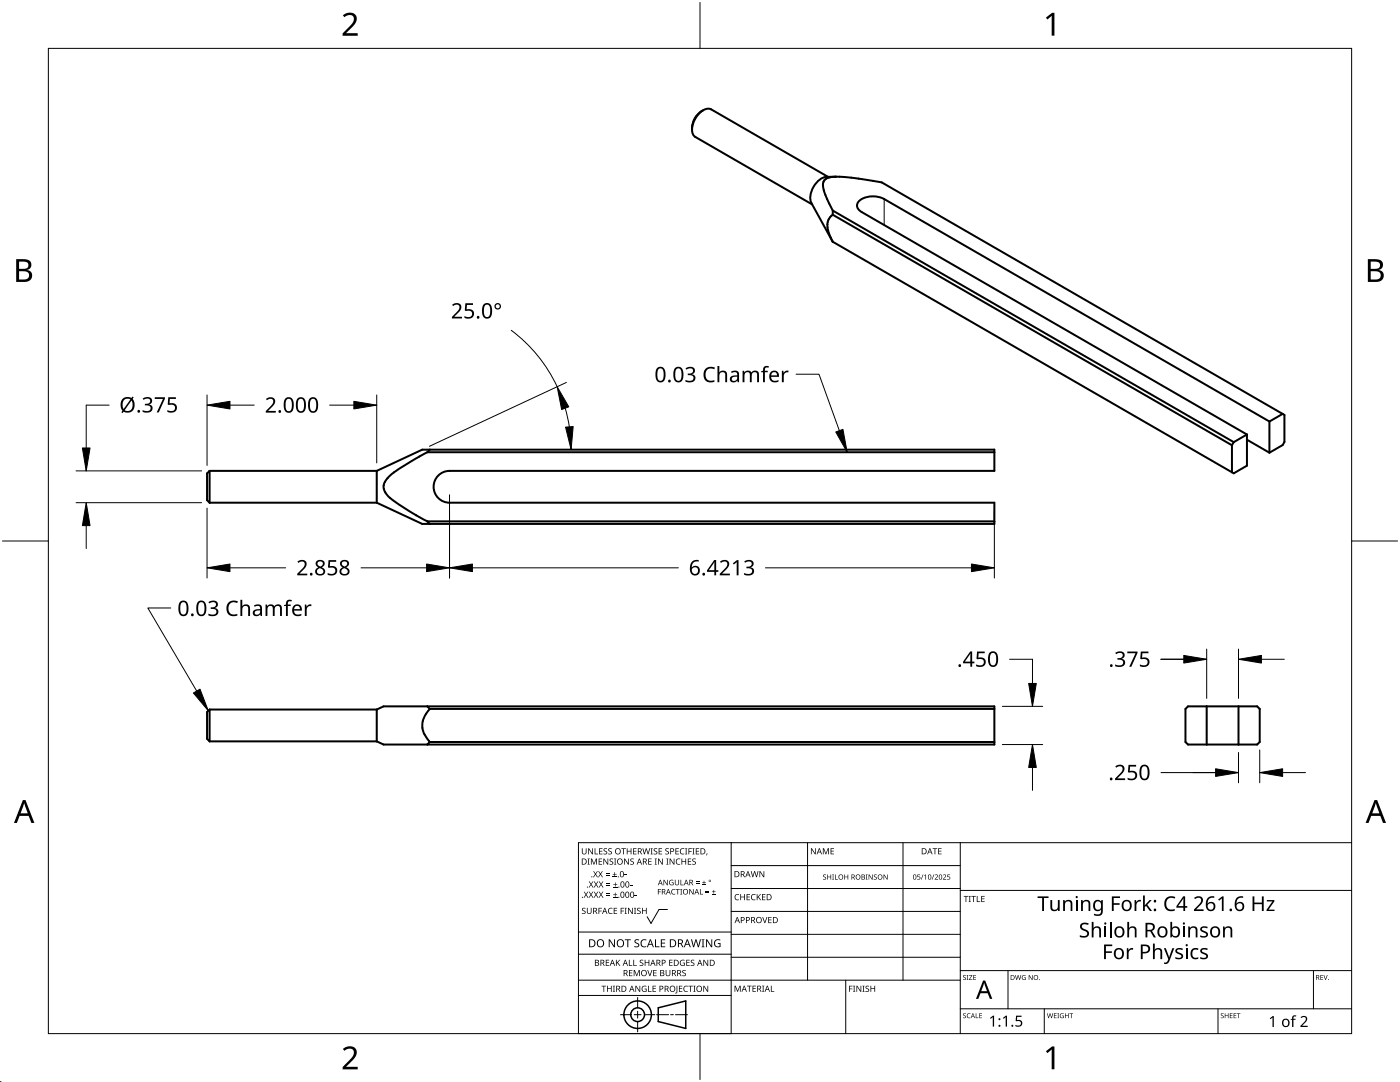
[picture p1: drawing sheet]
<svg xmlns="http://www.w3.org/2000/svg" width="279mm" height="216mm" viewBox="0 0 279 216" stroke-linecap="round" stroke-linejoin="round" font-family="sans-serif">
<g fill="none" stroke="#000" stroke-width=".4">
<path d="M140.4 22a4.2 4.2 0 0 0-2.3 3.9M165.3 35.3l-23.4-13.5a2.43 2.43 0 0 0-2.7 1.3 3.8 3.8 0 0 0-.8 3.9l23.7 13.8M166.8 35.3a2.63 2.63 0 0 0-2.4 1 7 7 0 0 0 1.1 4.3l.7 1.4M166.8 35.3l3.4 .2 5.8 .9 80 46.2M166.8 35.3a3.8 3.8 0 0 0-3.7 1 4.2 4.2 0 0 0-1.2 4.2l4.3 7.7M166.2 48.2l80 46.2 2.7-1.5v-6.2M166.2 42.8l79.7 46M166.2 42.8a3 3 0 0 0-.7 4l.7 1.4M166.2 42v.8M166.2 42l80 46.2M41.8 94l-.5 .5v5.3l.5 .5M41.8 94h33.4"/>
<path d="M41.8 94v6.3M75.2 94l9.1-4.3h114.1v4.3h-108.7a3.2 3.2 0 0 0-3.2 3.1 3.2 3.2 0 0 0 3.2 3.2h108.7v4.2h-114.1l-9.1-4.2M75.2 94v6.3M85.3 90.2a48.6 48.6 0 0 0-7.7 5 2.5 2.5 0 0 0 .3 4.2l3.1 2.2 4.3 2.4M85.3 90.2h113.1M85.8 89.7l-.5 .5M245.9 88.8v5.4M246.2 88.2l-.3 .6M248.9 87.7l4.4 2.6M248.9 86.7l-2.7 1.5M253.3 84.1l-76.8-44.4a4.7 4.7 0 0 0-5.1 .5 1.33 1.33 0 0 0 .6 2.1l76.9 44.4M253.3 84.1v6.2"/>
<path d="M256 82.6l.3 .2v5.4l-.3 .6-2.7 1.5M256 82.6l-2.7 1.5M41.8 100.3h33.4M85.3 104l.5 .5M85.3 104h113.1M41.8 141.6v6.3M41.8 141.6l-.5 .5v5.3l.5 .5M41.8 147.9h33.4M41.8 141.6h33.4M75.2 141.6l1.4-.7h121.8v7.7h-121.8l-1.4-.7M75.2 141.6v6.3M85.3 140.9l.5 .6"/>
<path d="M85.8 141.5a4.4 4.4 0 0 0 0 6.6M85.8 141.5h112.6M85.8 148.1h112.6M85.8 148.1l-.5 .5M237.1 140.9h13.8l.5 .6v6.6l-.5 .5h-13.8l-.5-.5v-6.6zM240.8 140.9v7.7M247.2 140.9v7.7"/>
</g>
<path d="M176.5 39.7v5.2" fill="none" stroke="#000" stroke-width=".2"/>
<path d="M9.7 9.7h260v196.5h-260z" fill="none" stroke="#000" stroke-width=".2"/>
<path d="M139.7 .5v9.2M.5 108h9.2M269.7 108h9.2M139.7 206.2v9.2" fill="none" stroke="#000" stroke-width=".2"/>
<g fill="#000">
<path d="M68.4 3.1a1.64 1.64 0 0 1 2.8 .4 2.52 2.52 0 0 1-1.2 2.2l-.9 .9h2.3v.5h-3v-.4l1.2-1.2a1.95 1.95 0 0 0 .9-2.2 1.23 1.23 0 0 0-1.8 .1zM208.7 3.5l1.3-.9h.4v4.5h-.5v-4l-.9 .8zM68.4 209.3a1.64 1.64 0 0 1 2.8 .4 2.52 2.52 0 0 1-1.2 2.2l-.9 1h2.3v.5h-3v-.5l1.2-1.2a1.95 1.95 0 0 0 .9-2.1 1.23 1.23 0 0 0-1.8 .1zM208.7 209.8l1.3-1h.4v4.6h-.5v-4l-.9 .7z"/>
<path d="M3.2 51.7h1.3a1.28 1.28 0 0 1 1.7 1.3 1.04 1.04 0 0 1-.8 .9 1.23 1.23 0 0 1 1 1.5 1.23 1.23 0 0 1-1.6 .9h-1.6zM3.8 54.1v1.7h.9a.86 .86 0 0 0 1.1-.9 .86 .86 0 0 0-1.1-.8zM3.8 52.2v1.4h.8a.78 .78 0 0 0 1.1-.7 .78 .78 0 0 0-1.1-.7z"/>
<path d="M273 51.7h1.3a1.28 1.28 0 0 1 1.7 1.3 1.04 1.04 0 0 1-.9 .9 1.23 1.23 0 0 1 1 1.5 1.23 1.23 0 0 1-1.5 .9h-1.6zM273.6 54.1v1.7h.9a.86 .86 0 0 0 1.1-.9 .86 .86 0 0 0-1.2-.8zM273.6 52.2v1.4h.8a.78 .78 0 0 0 1-.7 .78 .78 0 0 0-1.1-.7z"/>
<path d="M4.6 159.6h.5l1.8 4.6h-.6l-.6-1.4h-1.8l-.5 1.4h-.6zM4.8 160.2l-.7 2.1h1.4z"/>
<path d="M274.3 159.6h.5l1.8 4.6h-.6l-.5-1.4h-1.8l-.6 1.4h-.6zM274.6 160.2l-.7 2.1h1.4z"/>
</g>
<g fill="none" stroke="#000" stroke-width=".2">
<path d="M145.9 168.1v38.1h-30.5v-38.1h154.3M145.9 172.7h45.7M145.9 177.3h45.7M161.2 168.1v27.5M180.2 168.1v27.5M191.6 168.1v38.1M191.6 177.7h78.1M115.4 198.6h30.5M115.4 195.6h76.2M115.4 190.4h30.5M115.4 186h30.5M127.3 199v2.1"/>
<path d="M133.2 181.5h-1.7l-1.6 2.8-.7-1.4M145.9 181.9h45.7M145.9 186.4h45.7M145.9 191h45.7M168.8 195.6v10.6M191.6 193.7h78.1M201.2 193.7v7.6M262.1 193.7v7.6M123.8 202.5h2.1M126.6 202.5h1.3M127.3 201.8v1.4M127.3 203.8v2.1"/>
<path d="M128.6 202.5h2.1M131 202.5h2.4M133.8 202.5h.6M134.8 202.5h2.4M191.6 201.3h78.1M208.4 201.3v4.9M243.1 201.3v4.9"/>
</g>
<g fill="#000">
<path d="M116.1 169.3h.2v.8a.32 .32 0 0 0 .3 .3 .32 .32 0 0 0 .3-.3v-.8h.2v.8a.47 .47 0 0 1-.5 .4 .47 .47 0 0 1-.5-.5zM116.5 177.9h.2l.3 .5 .3-.5h.1l-.4 .6 .4 .6h-.1l-.3-.5-.4 .5h-.1l.4-.6zM117.3 171.3h.4l-.1 .1v1l.1 .1h-.4l.1-.1v-1zM117.4 169.3h.2l.6 1v-1h.1v1.2h-.1l-.7-1v1h-.1zM117.5 177.9h.2l.3 .5 .3-.5h.1l-.4 .6 .4 .6h-.1l-.4-.5-.3 .5h-.1l.4-.6zM117.5 175.9h.2l.3 .5 .3-.5h.1l-.4 .6 .5 .6h-.2l-.3-.5-.4 .5h-.1l.4-.6zM117.9 171.3h.3l.3 1 .4-1h.2v1.2h-.1v-1l-.4 1h-.1l-.4-1v1h-.2zM118.7 169.3h.1v1h.6v.2h-.7zM118.4 173.8h.1l.3 .5 .3-.5h.2l-.4 .6 .4 .7h-.1l-.4-.6-.3 .6h-.1l.4-.7zM118.5 177.9h.2l.2 .5 .3-.5h.2l-.4 .6 .4 .6h-.1l-.4-.5-.3 .5h-.1l.4-.6zM118.5 175.9h.2l.3 .5 .3-.5h.1l-.4 .6 .4 .6h-.1l-.3-.5-.4 .5h-.1l.4-.6zM119.5 171.3h.7v.1h-.6v.4h.5v.2h-.5v.4h.6v.1h-.7z"/>
<path d="M119.6 169.3h.6v.1h-.5v.4h.5v.1h-.5v.4h.5v.2h-.6zM119.4 173.8h.1l.3 .5 .3-.5h.2l-.4 .6 .4 .7h-.1l-.4-.6-.3 .6h-.2l.5-.7zM119.5 177.9h.1l.3 .5 .3-.5h.2l-.4 .6 .4 .6h-.1l-.4-.5-.3 .5h-.1l.4-.6zM119.5 175.9h.2l.3 .5 .3-.5h.1l-.4 .6 .4 .6h-.1l-.4-.5-.3 .5h-.1l.4-.6zM120.9 174.6h.8v.1h-.8zM120.9 174.2h.8v.1h-.8zM121 178.7h.8v.1h-.8zM121 178.3h.8v.1h-.8zM121 176.6h.8v.1h-.8zM121 176.3h.8v.1h-.8zM120.5 169.4l.4-.1h.3l-.1 .1a.25 .25 0 0 0-.4-.1 .25 .25 0 0 0 0 .4 .4 .4 0 0 1 .5 .3 .4 .4 0 0 1-.3 .5 .4 .4 0 0 1-.5-.2h.2a.27 .27 0 0 0 .4-.1 .27 .27 0 0 0-.3-.3l-.2-.2zM120.4 171.3h.2l.6 1v-1h.2v1.2h-.2l-.6-1v1h-.2z"/>
<path d="M121.4 169.4l.5-.1h.2v.1a.25 .25 0 0 0-.4-.1 .25 .25 0 0 0 0 .4 .4 .4 0 0 1 .4 .3 .4 .4 0 0 1-.2 .5 .4 .4 0 0 1-.5-.2h.1a.27 .27 0 0 0 .5-.1 .27 .27 0 0 0-.4-.3l-.2-.2zM122.3 174.9h.8v.2h-.8zM122.4 179h.8v.1h-.8zM122.4 177h.8v.1h-.8zM121.7 171.4l.4-.1 .3 .1-.1 .1a.25 .25 0 0 0-.4-.1 .25 .25 0 0 0 0 .4 .4 .4 0 0 1 .5 .3 .4 .4 0 0 1-.3 .5 .4 .4 0 0 1-.5-.3l.2 .1a.27 .27 0 0 0 .4-.2 .27 .27 0 0 0-.3-.3l-.2-.2zM122.6 174h.1v.4h.4v.1h-.4v.4h-.1v-.4h-.3v-.1h.3zM122.7 178.1h.1v.4h.4v.1h-.4v.3h-.1v-.3h-.3v-.1h.3zM122.7 176.1h.2v.3h.3v.2h-.3v.3h-.2v-.3h-.3v-.2h.3zM122.5 171.3h.5l-.2 .1v1l.2 .1h-.5l.2-.1v-1zM124 169.3h.9v.1h-.4v1.1h-.1v-1.1h-.4zM124.7 174.5h.4v.2h-.4zM124.6 171.3h.1l.7 1v-1h.1v1.2h-.2l-.6-1v1h-.1z"/>
<path d="M125.7 176.6h.5v.1h-.5zM125.1 169.3h.1v.5h.7v-.5h.1v1.2h-.1v-.6h-.7v.6h-.1zM125.8 171.4l.5-.1 .2 .1v.1a.25 .25 0 0 0-.4-.1 .25 .25 0 0 0 0 .4 .4 .4 0 0 1 .4 .3 .4 .4 0 0 1-.2 .5 .4 .4 0 0 1-.5-.3l.1 .1a.27 .27 0 0 0 .5-.2 .27 .27 0 0 0-.4-.3l-.2-.2zM126.7 178.6h.4v.2h-.4zM126.4 169.3h.6v.1h-.5v.4h.5v.1h-.5v.4h.5v.2h-.6zM128.2 169.3h.2l.2 1 .3-1h.2l.2 1 .3-1h.1l-.3 1.2h-.1l-.3-1.1-.3 1.1h-.2zM129.4 171.3h.6v.1h-.5v.4h.5v.2h-.5v.4h.5v.1h-.6zM129.8 169.3h.5l-.2 .1v1l.2 .1h-.5l.2-.1v-1zM130.7 171.3h.4l-.1 .1v1l.1 .1h-.4l.1-.1v-1zM130.5 169.4l.4-.1h.3l-.1 .1a.25 .25 0 0 0-.4-.1 .25 .25 0 0 0 0 .4 .4 .4 0 0 1 .5 .3 .4 .4 0 0 1-.3 .5 .4 .4 0 0 1-.5-.2h.2a.27 .27 0 0 0 .4-.1 .27 .27 0 0 0-.3-.3l-.2-.2zM131.3 177.4h.6v.1h-.5v.4h.5v.1h-.5v.5h-.1zM131.4 169.3h.7v.1h-.5v.4h.5v.1h-.5v.4h.5v.2h-.7z"/>
<path d="M131.3 171.3h.2l.7 1-.1-1h.2v1.2h-.2l-.6-1v1h-.2zM132.4 175.6h.2l.6 .9v-.9h.1v1h-.2l-.6-.9v.9h-.1zM133 171.3h.4l-.1 .1v1l.1 .1h-.4l.1-.1v-1zM132.8 169.4l.4-.1h.3l-.1 .1a.25 .25 0 0 0-.3-.1 .25 .25 0 0 0 0 .4 .4 .4 0 0 1 .4 .3 .4 .4 0 0 1-.3 .5 .4 .4 0 0 1-.4-.2h.1a.27 .27 0 0 0 .5-.1 .27 .27 0 0 0-.4-.3l-.2-.2zM133.7 175.7l.5-.2 .2 .1v.1a.45 .45 0 0 0-.7 .4 .45 .45 0 0 0 .6 .4v-.3h-.2v-.1h.3v.5a.6 .6 0 0 1-.8-.1 .6 .6 0 0 1 .1-.8zM134.1 177.5l.4-.1h.3l-.1 .2a.44 .44 0 0 0-.6 .4 .44 .44 0 0 0 .6 .3 .52 .52 0 0 1-.7 0 .52 .52 0 0 1 .1-.8zM133.6 171.3h.2l.7 1v-1h.1v1.2h-.2l-.6-1v1h-.2zM134.9 177.4h.8v.1h-.4v1h-.1v-1h-.3zM135 171.5l.5-.2 .3 .1-.1 .1a.49 .49 0 0 0-.7 .4 .49 .49 0 0 0 .7 .5 .52 .52 0 0 1-.6 0 .52 .52 0 0 1-.2-.6zM134.8 169.3h.7v.1h-.6v.4h.5v.1h-.5v.4h.6v.2h-.7zM134.7 175.6h.1v.7a.28 .28 0 0 0 .3 .2 .28 .28 0 0 0 .3-.2v-.7h.1v.7a.42 .42 0 0 1-.4 .4 .42 .42 0 0 1-.4-.4zM135.8 175.6h.1v.9h.5v.1h-.6z"/>
<path d="M135.8 177.4h.3l-.1 .1v.9l.1 .1h-.3l.1-.1v-.9zM135.8 169.4l.5-.2 .3 .1-.1 .1a.49 .49 0 0 0-.7 .5 .49 .49 0 0 0 .8 .4 .52 .52 0 0 1-.7 .1 .52 .52 0 0 1-.2-.6zM136 171.3h.2v.5h.6v-.5h.1v1.2h-.1v-.5h-.6v.5h-.2zM136.7 169.3h.5l-.2 .1v1l.2 .1h-.5l.2-.1v-1zM137.4 169.3h.7v.1h-.6v.4h.5v.2h-.5v.5h-.1zM137.3 171.3h.6v.1h-.5v.4h.5v.2h-.5v.4h.5v.1h-.6zM137.6 177.4h.1l.6 .9v-.9h.1v1.1h-.1l-.6-.9v.9h-.1zM138.2 169.3h.4l-.1 .1v1l.1 .1h-.4l.1-.1v-1zM138.9 176.2h.7v.1h-.7zM138.9 175.9h.7v.1h-.7zM138.2 171.4l.4-.1 .3 .1-.1 .1a.25 .25 0 0 0-.4-.1 .25 .25 0 0 0 0 .4 .4 .4 0 0 1 .5 .3 .4 .4 0 0 1-.3 .5 .4 .4 0 0 1-.5-.3l.2 .1a.27 .27 0 0 0 .4-.2 .27 .27 0 0 0-.3-.3l-.2-.2zM138.9 169.3h.6v.1h-.5v.4h.5v.1h-.5v.4h.5v.2h-.6z"/>
<path d="M139.7 177.4h.1v1h.5v.1h-.6zM140.1 176.5h.8v.1h-.8zM140.4 175.7h.2v.3h.3v.2h-.3v.3h-.2v-.3h-.3v-.2h.3zM140.8 178h.7v.2h-.7zM140.8 177.7h.7v.1h-.7zM141 170.3h.2l-.3 .4zM142.1 178.4h.7v.1h-.7zM142.4 177.6h.1v.3h.3v.1h-.3v.3h-.1v-.3h-.3v-.1h.3zM146.8 178.6l.4-.2 .3 .1v.1a.49 .49 0 0 0-.7 .4 .49 .49 0 0 0 .7 .5 .52 .52 0 0 1-.7 0 .52 .52 0 0 1-.2-.6zM147.7 178.4h.2v.5h.6v-.5h.2v1.2h-.2v-.5h-.6v.5h-.2zM149 178.4h.7v.1h-.5v.4h.4v.2h-.4v.4h.5v.1h-.7zM150 178.6l.5-.2 .3 .1-.1 .1a.49 .49 0 0 0-.7 .4 .49 .49 0 0 0 .8 .5 .52 .52 0 0 1-.7 0 .52 .52 0 0 1-.2-.6z"/>
<path d="M149.8 173.8h.2l.2 1.1 .3-1.1h.2l.3 1.1 .2-1.1h.2l-.3 1.2h-.2l-.3-1-.3 1h-.1zM151 178.4h.2v.6l.5-.6h.2l-.5 .5 .5 .7h-.2l-.4-.6-.1 .6h-.2zM151.6 173.8h.1l.7 1v-1h.1v1.2h-.2l-.6-1v1h-.1zM152.1 178.4h.7v.1h-.6v.4h.5v.2h-.5v.4h.6v.1h-.7zM161.8 169.3h.2l.7 1v-1h.1v1.2h-.2l-.6-1v1h-.2zM164.2 169.3h.2l.4 .9 .4-.9h.2v1.2h-.1v-1.1l-.4 1.1h-.1l-.4-1.1v1.1h-.2zM164.3 174.6l.4-.1h.2l-.1 .1a.24 .24 0 0 0-.3 0 .24 .24 0 0 0-.1 .3 .24 .24 0 0 0 .3 .1 .32 .32 0 0 1 .1 .5 .32 .32 0 0 1-.6-.1h.1a.26 .26 0 0 0 .4 0 .26 .26 0 0 0 0-.3 .26 .26 0 0 0-.3-.1zM165.1 174.5h.1v.4h.5v-.4h.2v1h-.2v-.5h-.5v.5h-.1zM166.1 174.5h.3l-.1 .1v.8l.1 .1h-.3l.1-.1v-.8zM165.8 169.3h.6v.1h-.5v.4h.5v.1h-.5v.4h.5v.2h-.6zM166.6 174.5h.2v.9h.4v.1h-.6zM168.5 174.5h.1v.4h.6v-.4h.1v1h-.1v-.5h-.6v.5h-.1z"/>
<path d="M172.8 174.5h.4l-.2 .1v.8l.2 .1h-.4l.1-.1v-.8zM173.4 174.5h.1l.5 .8v-.8h.2v1h-.2l-.5-.8v.8h-.1zM174.4 174.6l.4-.1h.2v.1a.24 .24 0 0 0-.4 0 .24 .24 0 0 0-.1 .3 .24 .24 0 0 0 .3 .1 .32 .32 0 0 1 .1 .5 .32 .32 0 0 1-.5-.1 .26 .26 0 0 0 .4 0 .26 .26 0 0 0 .1-.3 .26 .26 0 0 0-.4-.1zM176.3 174.5h.2l.5 .8v-.8h.1v1h-.1l-.6-.8 .1 .8h-.2zM183.1 174.5h.5v.1h-.4v.3a.34 .34 0 0 1 .5 .2 .34 .34 0 0 1-.2 .4 .34 .34 0 0 1-.5-.1 .27 .27 0 0 0 .4 .1 .27 .27 0 0 0 .1-.4 .27 .27 0 0 0-.4-.1zM184.2 174.5h.1l-.4 1h-.1zM184.4 174.7l.4-.2v1h-.1v-.9l-.2 .2zM186.3 174.5h.2l-.4 1h-.1zM186.1 169.3h.9v.1h-.3v1.1h-.2v-1.1h-.4zM186.5 174.6a.37 .37 0 0 1 .6 0 .37 .37 0 0 1-.2 .6l-.2 .2h.5v.1h-.7l.3-.4a.27 .27 0 0 0 .3-.3 .27 .27 0 0 0-.4-.2zM187.2 169.3h.7v.1h-.5v.4h.5v.1h-.5v.4h.5v.2h-.7zM188.2 174.6a.37 .37 0 0 1 .6 0 .37 .37 0 0 1-.3 .6l-.2 .2h.5v.1h-.6l.2-.4a.27 .27 0 0 0 .3-.3 .27 .27 0 0 0-.4-.2z"/>
<path d="M189.1 174.5h.5v.1h-.4v.3a.34 .34 0 0 1 .4 .2 .34 .34 0 0 1-.1 .4 .34 .34 0 0 1-.5-.1 .27 .27 0 0 0 .4 .1 .27 .27 0 0 0 .1-.4 .27 .27 0 0 0-.4-.1zM192.3 178.8h.9v.1h-.3v1.1h-.2v-1.1h-.4zM193.3 178.8h.5l-.2 .1v1l.2 .1h-.5l.2-.1v-1zM193.8 178.8h1v.1h-.4v1.1h-.2v-1.1h-.4zM194.9 178.8h.2v1.1h.5v.1h-.7zM195.8 178.8h.7v.1h-.5v.4h.5v.1h-.5v.5h.5v.1h-.7zM209.6 179.6h.4v1.4a.59 .59 0 0 0 .7 .5 .59 .59 0 0 0 .4-.8v-1.1h.4v2.2h-.3l-.1-.3a.84 .84 0 0 1-.9 .3 .84 .84 0 0 1-.6-.8zM226.4 179.6h.3l.1 .4 .4-.4h.5v.3h-.5l-.3 .3-.1 1.6h-.4zM232.7 179.2a1.63 1.63 0 0 1 1.9-.2l-.2 .3a1.14 1.14 0 0 0-1.4 .1 1.14 1.14 0 0 0-.2 1.4 1.11 1.11 0 0 0 1.6 .6v.3a1.5 1.5 0 0 1-1.8-.3 1.5 1.5 0 0 1-.1-1.9zM116.2 181.3l.4-.2 .3 .1-.1 .1a.25 .25 0 0 0-.4-.1 .25 .25 0 0 0 0 .4 .4 .4 0 0 1 .5 .3 .4 .4 0 0 1-.3 .5 .4 .4 0 0 1-.5-.2h.2a.27 .27 0 0 0 .4-.1 .27 .27 0 0 0-.3-.3l-.2-.2zM117.1 181.1h.2v.8a.32 .32 0 0 0 .3 .3 .32 .32 0 0 0 .3-.3v-.8h.2v.8a.47 .47 0 0 1-.5 .5 .47 .47 0 0 1-.5-.5zM119.4 181.1h.7v.2h-.5v.4h.5v.1h-.5v.6h-.2z"/>
<path d="M120 196.7h1v.1h-.4v1.1h-.2v-1.1h-.4zM120.9 191.5h.7v.1h-.6v.4h.5v.2h-.5v.4h.6v.1h-.7zM121.5 181.3l.4-.2 .4 .1-.1 .1a.49 .49 0 0 0-.7 .5 .49 .49 0 0 0 .7 .4 .52 .52 0 0 1-.6 .1 .52 .52 0 0 1-.3-.6zM121.1 196.7h.2v.5h.6v-.5h.2v1.2h-.2v-.6h-.6v.6h-.2zM121.5 187.4h.2l.9 1.3v-1.3h.1v1.6h-.2l-.8-1.3v1.3h-.2zM122.3 196.7h.4l-.1 .1v1l.1 .1h-.4l.2-.1v-1zM122.5 181.1h.7v.2h-.6v.4h.5v.1h-.5v.4h.6v.2h-.7zM122.9 191.5h.2v.6l.5-.6h.2l-.5 .5 .5 .7h-.2l-.4-.6-.1 .6h-.2zM123.9 181.1h.6v.2h-.5v.4h.5v.1h-.5v.6h-.1zM124.7 181.1h.4l-.2 .2v.9l.2 .2h-.4l.1-.2v-.9zM124.7 187.4h1.2v.2h-.5v1.4h-.2v-1.4h-.5zM125.5 191.5h.2v1.1h.5v.1h-.7z"/>
<path d="M125.5 193.6h.7v.1h-.5v.4h.5v.1h-.5v.4h.5v.2h-.7zM125.3 181.1h.2l.7 1.1-.1-1.1h.2v1.3h-.2l-.6-1v1h-.2zM126.4 191.5h.1v1.1h.6v.1h-.7zM126.5 181.1h.5l-.2 .2v.9l.2 .2h-.5l.2-.2v-.9zM126.5 193.6h.2l.4 1 .4-1h.2v1.2h-.2v-1.1l-.4 1.1h-.1l-.4-1.1v1.1h-.1zM126.7 187.6l.3-.2 .6 .1-.2 .1a.33 .33 0 0 0-.6 .2 .33 .33 0 0 0 .4 .4 .47 .47 0 0 1 .4 .6 .47 .47 0 0 1-.7 .2h-.3v-.2h.2a.35 .35 0 0 0 .6-.2 .35 .35 0 0 0-.5-.4l-.3-.2zM126.8 196.7h.2l.6 1v-1h.2v1.2h-.2l-.7-1 .1 1h-.2zM127.2 181.3l.4-.2 .3 .1-.1 .1a.25 .25 0 0 0-.4-.1 .25 .25 0 0 0 0 .4 .4 .4 0 0 1 .5 .3 .4 .4 0 0 1-.3 .5 .4 .4 0 0 1-.5-.2h.2a.27 .27 0 0 0 .4-.1 .27 .27 0 0 0-.3-.3l-.2-.2zM127.7 191.6l.4-.1 .3 .1-.1 .1a.25 .25 0 0 0-.3-.1 .25 .25 0 0 0 0 .4 .4 .4 0 0 1 .4 .3 .4 .4 0 0 1-.3 .5 .4 .4 0 0 1-.4-.3l.1 .1a.27 .27 0 0 0 .5-.2 .27 .27 0 0 0-.4-.3l-.2-.2zM128 187.6l.6-.2 .4 .1-.1 .2a.63 .63 0 0 0-.9 .5 .63 .63 0 0 0 1 .6v.2a.83 .83 0 0 1-1.1-.3 .83 .83 0 0 1 .1-1.1zM128.2 196.8l.6-.1 .2 .1v.1a.5 .5 0 0 0-.8 .4 .5 .5 0 0 0 .7 .5v-.4h-.3v-.1h.4v.6a.66 .66 0 0 1-.8-.2 .66 .66 0 0 1 0-.9zM128.1 181.1h.2v.6h.6v-.6h.2v1.3h-.2v-.6h-.6v.6h-.2z"/>
<path d="M129.2 193.6h.1l.4 1 .3-1h.2l-.4 1.2h-.2zM129.3 196.7h.2v1.1h.5v.1h-.7zM128.7 191.5h.1v.5h.6v-.5h.2v1.2h-.2v-.5h-.6v.5h-.1zM130.7 187.4h.2v1.4h.7v.2h-.9zM130.2 196.7h.7v.1h-.5v.4h.5v.1h-.5v.5h.5v.1h-.7zM130.4 193.6h.6v.1h-.5v.4h.5v.1h-.5v.4h.5v.2h-.6zM131.9 187.4h.9v.2h-.7v.5h.6v.2h-.6v.5h.7v.2h-.9zM132.8 193.6h.2v.7a.32 .32 0 0 0 .3 .4 .32 .32 0 0 0 .3-.4v-.7h.2v.7a.47 .47 0 0 1-.5 .5 .47 .47 0 0 1-.5-.5zM133.5 191.5h.7v.1h-.5v.4h.5v.2h-.5v.4h.5v.1h-.7zM135 196.7h.2v1.3l-.1 .2h-.3l-.1-.1 .3-.2zM135.5 196.7h.7v.1h-.5v.4h.4v.1h-.4v.5h.5v.1h-.7zM135.8 191.7l.5-.2 .4 .1-.1 .1a.5 .5 0 0 0-.8 .4 .5 .5 0 0 0 .7 .5v-.4h-.2v-.1h.4v.6a.66 .66 0 0 1-.9-.1 .66 .66 0 0 1 0-.9z"/>
<path d="M136.2 193.7l.4-.2 .3 .1-.1 .1a.25 .25 0 0 0-.4-.1 .25 .25 0 0 0 0 .4 .4 .4 0 0 1 .5 .3 .4 .4 0 0 1-.3 .5 .4 .4 0 0 1-.5-.2h.2a.27 .27 0 0 0 .5-.1 .27 .27 0 0 0-.4-.3l-.2-.2zM136.5 196.8l.5-.1 .3 .1-.1 .1a.49 .49 0 0 0-.7 .4 .49 .49 0 0 0 .8 .4 .52 .52 0 0 1-.7 .1 .52 .52 0 0 1-.2-.6zM137 191.5h.6v.1h-.5v.4h.5v.2h-.5v.4h.5v.1h-.6zM137.4 196.7h.9v.1h-.4v1.1h-.1v-1.1h-.4zM137.9 191.6l.4-.1 .3 .1-.1 .1a.25 .25 0 0 0-.4-.1 .25 .25 0 0 0 0 .4 .4 .4 0 0 1 .5 .3 .4 .4 0 0 1-.3 .5 .4 .4 0 0 1-.5-.3l.2 .1a.27 .27 0 0 0 .4-.2 .27 .27 0 0 0-.3-.3l-.2-.2zM138.4 196.7h.4l-.1 .1v1l.1 .1h-.4l.1-.1v-1zM137.9 187.4h.2l.3 1.4 .4-1.4h.2l.4 1.4 .3-1.4h.2l-.4 1.6h-.2l-.4-1.3-.4 1.3h-.2zM140 187.4h.6l-.2 .2v1.3l.2 .1h-.6l.2-.1v-1.3zM140.4 196.7h.1l.7 1v-1h.1v1.2h-.1l-.7-1v1h-.1zM140.4 191.5h.2l.6 1v-1h.1v1.2h-.1l-.7-1v1h-.1zM140.9 187.4h.2l.9 1.3v-1.3h.1v1.6h-.2l-.8-1.3v1.3h-.2zM142.7 187.6l.7-.2 .4 .1-.1 .2a.65 .65 0 0 0-1 .5 .65 .65 0 0 0 .9 .6v-.4h-.3v-.2h.5v.7a.86 .86 0 0 1-1.1-.1 .86 .86 0 0 1 0-1.2z"/>
<path d="M146.6 196.7h.2l.4 1 .4-1h.2v1.2h-.1v-1.1l-.4 1.1h-.2l-.4-1.1v1.1h-.1zM149.1 196.7h.9v.1h-.4v1.1h-.1v-1.1h-.4zM150.2 196.7h.7v.1h-.6v.4h.5v.1h-.5v.5h.6v.1h-.7zM152.1 183h.2l.3 1 .4-1h.1l-.4 1.2h-.1zM152.1 196.7h.4l-.1 .1v1l.1 .1h-.4l.1-.1v-1zM153.8 196.7h.2v1.1h.5v.1h-.7zM153.3 183h.7v.1h-.5v.4h.5v.1h-.5v.5h.5v.1h-.7zM169.5 196.7h.6v.1h-.5v.5h.5v.1h-.5v.5h-.1zM170.2 196.7h.5l-.2 .1v1l.2 .1h-.5l.2-.1v-1zM170.9 196.7h.2l.6 1v-1h.2v1.2h-.2l-.6-1v1h-.2zM172.1 196.7h.5l-.2 .1v1l.2 .1h-.5l.2-.1v-1zM172.8 196.8l.4-.1h.2v.2a.25 .25 0 0 0-.4-.1 .25 .25 0 0 0 0 .4 .4 .4 0 0 1 .5 .3 .4 .4 0 0 1-.3 .4 .4 .4 0 0 1-.5-.2l.2 .1a.27 .27 0 0 0 .4-.2 .27 .27 0 0 0-.3-.3l-.3-.2z"/>
<path d="M173.7 196.7h.2v.5h.6v-.5h.2v1.2h-.2v-.6h-.6v.6h-.2zM192.2 194.7l.4-.1h.2l-.1 .1a.24 .24 0 0 0-.3 0 .24 .24 0 0 0-.1 .3 .24 .24 0 0 0 .4 .1 .31 .31 0 0 1 0 .4 .31 .31 0 0 1-.5-.1 .24 .24 0 0 0 .3 .1 .24 .24 0 0 0 .1-.3l-.4-.3zM192.9 194.6h.4l-.1 .1v.7l.1 .1h-.4l.1-.1v-.7zM193.4 194.6h.6l-.5 .8h.6v.1h-.7l.5-.8h-.5zM194.2 194.6h.6v.1h-.4v.3h.4v.1h-.4v.3h.4v.1h-.6zM202.6 194.6h.1l.2 .8 .2-.8h.2l.2 .8 .2-.8h.1l-.2 .9h-.2l-.2-.8-.2 .8h-.2zM204 194.7l.4-.1h.3l-.1 .1a.4 .4 0 0 0-.6 .4 .4 .4 0 0 0 .6 .3v-.3l-.2-.1h.3v.5a.53 .53 0 0 1-.7-.1 .53 .53 0 0 1 0-.7zM205.3 194.6h.1l.6 .8v-.8h.1v.9h-.2l-.5-.8v.8h-.1zM207.1 178.9h2.2v.3h-.9v2.6h-.4v-2.6h-.9zM212.2 179.6h.3v.3a.83 .83 0 0 1 .9-.3 .83 .83 0 0 1 .6 .8v1.4h-.3v-1.4a.59 .59 0 0 0-.8-.5 .59 .59 0 0 0-.4 .7v1.2h-.3zM215.7 179.6h.3l.1 .3a.83 .83 0 0 1 .9-.3 .83 .83 0 0 1 .6 .8v1.4h-.4v-1.4a.59 .59 0 0 0-.7-.5 .59 .59 0 0 0-.4 .7v1.2h-.4zM215.7 184.4a1.38 1.38 0 0 1 1.6-.1l-.1 .3-.4-.1a.51 .51 0 0 0-.8 0 .51 .51 0 0 0 .1 .8l.3 .1a.9 .9 0 0 1 .9 1.1 .9 .9 0 0 1-1.2 .6l-.6-.1v-.4a1.03 1.03 0 0 0 1.5-.2 1.04 1.04 0 0 0-1.1-.9 .77 .77 0 0 1-.2-1.1z"/>
<path d="M217.9 184h.3v1.2a.84 .84 0 0 1 .9-.3 .84 .84 0 0 1 .6 .7v1.5h-.3v-1.4a.59 .59 0 0 0-.7-.6 .59 .59 0 0 0-.5 .8v1.2h-.3zM220.3 188.5h1.7v.3h-1.3v1h1.2v.3h-1.2v1.3h-.4zM221.9 178.9h1.6v.3h-1.2v1h1.1v.3h-1.1v1.3h-.4zM224.9 189.2h.3v.4l.4-.4h.6l-.1 .3h-.5l-.3 .3-.1 1.6h-.3zM225 184h.3v1.2a.84 .84 0 0 1 .9-.3 .84 .84 0 0 1 .6 .7v1.5h-.3v-1.4a.59 .59 0 0 0-.8-.6 .59 .59 0 0 0-.4 .8v1.2h-.3zM228.1 178.7h.4v2l.9-1.1h.5l-.9 .9 .9 1.3h-.4l-.8-1-.2 .2v.8h-.4zM230.1 188.3h.4l-.1 1.2a.84 .84 0 0 1 .9-.3 .84 .84 0 0 1 .6 .8v1.4h-.3v-1.4a.59 .59 0 0 0-.7-.5 .59 .59 0 0 0-.4 .8v1.1h-.4zM232.3 189.2h.4l.6 1.8 .7-1.8h.4l-1 2.5a.84 .84 0 0 1-1.1 .6v-.3h.5l.4-.6zM234.7 189.4a1.29 1.29 0 0 1 1.4-.1l-.1 .3-.5-.1a.35 .35 0 0 0-.6 .1 .35 .35 0 0 0 .4 .5h.2a.66 .66 0 0 1 .6 .8 .66 .66 0 0 1-.8 .5l-.7-.1v-.3l.7 .1 .4-.1v-.4l-.5-.2a.65 .65 0 0 1-.5-1zM237.9 189.5l.4-.3h.5l.4 .1-.1 .3a.8 .8 0 0 0-1.2 .7 .8 .8 0 0 0 1.1 .7h.1v.3a1.12 1.12 0 0 1-1.4-.3 1.12 1.12 0 0 1 0-1.4zM237.1 184.9h.3l.1 .3a.83 .83 0 0 1 .9-.3 .83 .83 0 0 1 .6 .7v1.5h-.4v-1.4a.59 .59 0 0 0-.7-.6 .59 .59 0 0 0-.4 .8v1.2h-.4zM238.3 179.2a.97 .97 0 0 1 1.1-.4 .97 .97 0 0 1 .7 1l-.3 .5-1.1 1.2h1.5v.3h-1.9v-.3l1-1.1a.7 .7 0 0 0 .4-.6 .7 .7 0 0 0-.4-.7l-.8 .3z"/>
<path d="M239.6 185.1a1.29 1.29 0 0 1 1.4-.1l-.1 .3-.4-.2a.35 .35 0 0 0-.6 .2 .35 .35 0 0 0 .4 .4l.1 .1a.66 .66 0 0 1 .7 .8 .66 .66 0 0 1-.9 .5l-.7-.1v-.4l.7 .2 .5-.1v-.4l-.5-.2a.65 .65 0 0 1-.6-1zM239.6 189.4a1.29 1.29 0 0 1 1.4-.1l-.1 .3-.4-.1a.35 .35 0 0 0-.6 .1 .35 .35 0 0 0 .4 .5h.1a.66 .66 0 0 1 .7 .8 .66 .66 0 0 1-.9 .5l-.7-.1v-.3l.7 .1 .5-.1v-.4l-.5-.2a.65 .65 0 0 1-.6-1zM243.1 179.5l.8-.6h.3v2.9h-.4l.1-2.6-.6 .5zM244.1 184.9h.3v.3a.83 .83 0 0 1 .9-.3 .83 .83 0 0 1 .6 .7v1.5h-.3v-1.4a.59 .59 0 0 0-.7-.6 .59 .59 0 0 0-.5 .8v1.2h-.3zM250 178.9h.3v1.2h1.5v-1.2h.4v2.9h-.4v-1.4h-1.5v1.4h-.3zM252.8 179.6h1.5v.3l-1.1 1.6h1.2v.3h-1.6v-.3l1.1-1.6h-1.1zM263.5 194.6h.6v.1h-.5v.3h.4v.1h-.4v.3h.5v.1h-.6zM264.1 194.6h.2l.2 .8 .3-.8h.2l-.4 .9h-.1zM192.2 202.3l.4-.1h.2l-.1 .1a.24 .24 0 0 0-.3 0 .24 .24 0 0 0-.1 .3 .24 .24 0 0 0 .4 .1 .31 .31 0 0 1 0 .5 .31 .31 0 0 1-.5-.2 .24 .24 0 0 0 .3 .1 .24 .24 0 0 0 .1-.3l-.4-.2zM193.1 202.3l.3-.1h.3l-.1 .1a.39 .39 0 0 0-.5 .4 .39 .39 0 0 0 .5 .3 .46 .46 0 0 1-.6 0 .46 .46 0 0 1 .1-.7zM194.7 202.2h.1v.8h.5v.2h-.6zM195.4 202.2h.6v.1h-.4v.3h.4v.1h-.4v.4h.4v.1h-.6z"/>
<path d="M197.6 203.1l.6-.4h.2v2.1h-.3v-1.9l-.4 .4zM200.1 203.1l.6-.4h.3v2.1h-.3v-1.9l-.4 .4zM202.8 202.7h1.1v.2h-.9v.6a.75 .75 0 0 1 1 .8 .75 .75 0 0 1-1.1 .5h-.3v-.3l.3 .1a.51 .51 0 0 0 .8-.3 .51 .51 0 0 0-.7-.6h-.3zM209 202.2h.1l.2 .8 .2-.8h.1l.3 .8 .2-.8h.1l-.3 1h-.1l-.2-.9-.3 .9h-.1zM210.3 202.2h.6v.1h-.4v.3h.3v.1h-.3v.4h.4v.1h-.6zM211 202.2h.4l-.2 .1v.8l.2 .1h-.4l.1-.1v-.8zM211.6 202.3l.7-.1-.1 .1a.4 .4 0 0 0-.6 .4 .4 .4 0 0 0 .6 .3v-.2l-.2-.2h.3v.5a.53 .53 0 0 1-.7-.1 .53 .53 0 0 1 0-.7zM212.5 202.2h.2v.4h.5v-.4h.1v1h-.1v-.5h-.5v.5h-.2zM213.4 202.2h.8v.1h-.3v.9h-.2v-.9h-.3zM243.7 202.3l.3-.1h.2v.1a.24 .24 0 0 0-.3 0 .24 .24 0 0 0-.1 .3 .24 .24 0 0 0 .3 .1 .31 .31 0 0 1 0 .5 .31 .31 0 0 1-.5-.2 .24 .24 0 0 0 .4 .1 .24 .24 0 0 0 0-.3l-.3-.2zM244.4 202.2h.2v.4h.5v-.4h.1v1h-.1v-.5h-.5v.5h-.2zM245.4 202.2h.6v.1h-.4v.3h.4v.1h-.4v.4h.4v.1h-.6z"/>
<path d="M246.2 202.2h.5v.1h-.4v.3h.4v.1h-.4v.4h.4v.1h-.5zM246.8 202.2h.8v.1h-.3v.9h-.2v-.9h-.3zM253.4 203.2l.6-.5h.2v2.2h-.2v-1.9l-.5 .4zM258 202.7l.3-.1h.4l-.1 .3-.3-.1-.1 .2-.1 .3h.4v.2h-.4v1.4h-.2v-1.4h-.3v-.1l.3-.1zM259.6 203a.76 .76 0 0 1 1.2-.1 .76 .76 0 0 1-.4 1.2l-.5 .6h1.1v.2h-1.5v-.2l.8-.8a.52 .52 0 0 0 .2-.8 .52 .52 0 0 0-.8 0z"/>
<path d="M116.1 171.3h.4a.61 .61 0 0 1 .6 .6 .61 .61 0 0 1-.6 .6h-.4zM116.3 171.4v1h.1a.48 .48 0 0 0 .5-.5 .48 .48 0 0 0-.4-.5z"/>
<path d="M122.7 169.9a.61 .61 0 0 1 1.2 0 .61 .61 0 0 1-1.2 0zM122.9 169.9a.45 .45 0 0 0 .9 0 .45 .45 0 0 0-.9 0z"/>
<path d="M123.1 171.9a.61 .61 0 0 1 1.2 0 .61 .61 0 0 1-1.2 0zM123.3 171.9a.45 .45 0 0 0 .9 0 .45 .45 0 0 0-.9 0z"/>
<path d="M123.9 173.9a.5 .5 0 0 1 .6 .1 .5 .5 0 0 1 0 .7 .44 .44 0 0 1-.6 .3 .44 .44 0 0 1-.2-.6zM123.9 174a.48 .48 0 0 0-.1 .6 .48 .48 0 0 0 .5 .3v-.8l-.1-.1z"/>
<path d="M124 178a.5 .5 0 0 1 .6 .1 .5 .5 0 0 1 0 .6 .44 .44 0 0 1-.6 .4 .44 .44 0 0 1-.2-.6zM124.1 178.1a.48 .48 0 0 0-.2 .6 .48 .48 0 0 0 .5 .3v-.8l-.1-.2z"/>
<path d="M124 176a.5 .5 0 0 1 .6 .1 .5 .5 0 0 1 0 .6 .44 .44 0 0 1-.6 .4 .44 .44 0 0 1-.2-.7zM124.1 176.1a.48 .48 0 0 0-.2 .5 .48 .48 0 0 0 .5 .3v-.7l-.1-.2z"/>
<path d="M124.9 178a.5 .5 0 0 1 .7 .1 .5 .5 0 0 1 0 .6 .44 .44 0 0 1-.6 .4 .44 .44 0 0 1-.2-.6zM125 178.1a.48 .48 0 0 0-.1 .6 .48 .48 0 0 0 .4 .3l.1-.8-.2-.2z"/>
<path d="M124.9 176a.5 .5 0 0 1 .7 .1 .5 .5 0 0 1 0 .6 .44 .44 0 0 1-.6 .4 .44 .44 0 0 1-.2-.7zM125 176.1a.48 .48 0 0 0-.1 .5 .48 .48 0 0 0 .5 .3v-.7l-.1-.2z"/>
<path d="M125.9 178a.5 .5 0 0 1 .6 .1 .5 .5 0 0 1 0 .6 .44 .44 0 0 1-.5 .4 .44 .44 0 0 1-.2-.6zM126 178.1a.48 .48 0 0 0-.2 .6 .48 .48 0 0 0 .5 .3l.1-.8-.2-.2z"/>
<path d="M127.3 169.3h.3a.35 .35 0 0 1 .5 .2 .35 .35 0 0 1-.3 .4l.4 .6h-.2l-.3-.5h-.3v.5h-.1zM127.4 169.4v.4h.2a.23 .23 0 0 0 .3-.2 .23 .23 0 0 0-.3-.2z"/>
<path d="M127.5 171.3h.2l.4 1.2h-.1l-.2-.4h-.4l-.2 .4h-.1zM127.6 171.5l-.2 .5h.4z"/>
<path d="M128.3 171.3h.3a.35 .35 0 0 1 .5 .2 .35 .35 0 0 1-.3 .5l.4 .5h-.2l-.3-.5h-.2v.5h-.2zM128.5 171.4v.5h.1a.23 .23 0 0 0 .3-.2 .23 .23 0 0 0-.3-.3z"/>
<path d="M131.7 175.5h.1l.5 1.1h-.2l-.1-.3h-.4l-.2 .3h-.1zM131.8 175.7l-.2 .5h.3z"/>
<path d="M132.1 177.4h.3a.31 .31 0 0 1 .4 .2 .31 .31 0 0 1-.2 .4l.3 .5h-.2l-.3-.5h-.2v.5h-.1zM132.2 177.5v.4h.2a.21 .21 0 0 0 .2-.2 .21 .21 0 0 0-.2-.2z"/>
<path d="M133.3 177.4h.1l.5 1.1h-.2l-.1-.4h-.4l-.2 .4h-.1zM133.4 177.5l-.2 .5h.4z"/>
<path d="M133.8 169.3h.3a.41 .41 0 0 1 .4 .5 .41 .41 0 0 1-.6 .2v.5h-.1zM133.9 169.4v.5a.29 .29 0 0 0 .5-.3 .29 .29 0 0 0-.5-.2z"/>
<path d="M136.9 175.5h.1l.4 1.1h-.1l-.1-.3h-.5l-.1 .3h-.1zM137 175.7l-.2 .5h.3z"/>
<path d="M136.2 177.9a.55 .55 0 0 1 1.1 0 .55 .55 0 0 1-1.1 0zM136.4 177.9a.45 .45 0 0 0 .9 0 .45 .45 0 0 0-.9 0z"/>
<path d="M137.6 175.6h.3a.31 .31 0 0 1 .4 .2 .31 .31 0 0 1-.2 .4l.3 .4h-.2l-.3-.4h-.2v.4h-.1zM137.7 175.7v.4h.2a.21 .21 0 0 0 .2-.2 .21 .21 0 0 0-.2-.2z"/>
<path d="M139 177.4h.1l.4 1.1h-.1l-.1-.4h-.5l-.1 .4h-.1zM139.1 177.5l-.2 .5h.3z"/>
<path d="M139.8 169.3h.4a.61 .61 0 0 1 .6 .6 .61 .61 0 0 1-.7 .6h-.3zM140 169.4v.9h.1a.48 .48 0 0 0 .5-.4 .48 .48 0 0 0-.4-.5z"/>
<path d="M141.4 175.8a.25 .25 0 0 1 .5 0 .25 .25 0 0 1-.5 0zM141.5 175.8a.15 .15 0 0 0 .3 0 .15 .15 0 0 0-.3 0z"/>
<path d="M146.6 173.8h.4a.61 .61 0 0 1 .6 .6 .61 .61 0 0 1-.7 .6h-.3zM146.7 174v.9h.2a.48 .48 0 0 0 .5-.5 .48 .48 0 0 0-.5-.4z"/>
<path d="M147.8 173.8h.4a.35 .35 0 0 1 .4 .3 .35 .35 0 0 1-.2 .4l.3 .5h-.2l-.3-.5h-.2v.5h-.2zM148 174v.4h.2a.23 .23 0 0 0 .3-.2 .23 .23 0 0 0-.3-.2z"/>
<path d="M149.2 173.8h.1l.5 1.2h-.1l-.2-.3h-.5l-.1 .3h-.2zM149.3 174l-.2 .5h.4z"/>
<path d="M153 178.4h.4a.61 .61 0 0 1 .6 .6 .61 .61 0 0 1-.6 .6h-.4zM153.2 178.5v1h.1a.48 .48 0 0 0 .5-.5 .48 .48 0 0 0-.4-.5z"/>
<path d="M163.4 169.2h.2l.5 1.3h-.2l-.2-.4h-.4l-.2 .4h-.1zM163.5 169.4l-.2 .6h.4z"/>
<path d="M167.3 175a.51 .51 0 0 1 1 0 .51 .51 0 0 1-1 0zM167.5 175a.38 .38 0 0 0 .7 0 .38 .38 0 0 0-.7 0z"/>
<path d="M169.9 174.5h.3a.29 .29 0 0 1 .4 .2 .29 .29 0 0 1-.2 .4l.3 .4h-.2l-.2-.4h-.2v.4h-.2zM170.1 174.6v.4h.1a.2 .2 0 0 0 .3-.2 .2 .2 0 0 0-.3-.2z"/>
<path d="M170.7 175a.51 .51 0 0 1 1 0 .51 .51 0 0 1-1 0zM170.9 175a.4 .4 0 0 0 .8 0 .4 .4 0 0 0-.8 0z"/>
<path d="M171.9 174.5h.3a.26 .26 0 0 1 .4 .1 .26 .26 0 0 1-.2 .4 .28 .28 0 0 1 .2 .3 .28 .28 0 0 1-.3 .2h-.4zM172.1 175v.4h.2a.19 .19 0 0 0 .2-.2 .19 .19 0 0 0-.2-.2zM172.1 174.6v.3h.2a.17 .17 0 0 0 .2-.1 .18 .18 0 0 0-.3-.2z"/>
<path d="M175.1 175a.51 .51 0 0 1 1 0 .51 .51 0 0 1-1 0zM175.3 175a.4 .4 0 0 0 .8 0 .4 .4 0 0 0-.8 0z"/>
<path d="M182.3 174.6h.4l.2 .5a.38 .38 0 0 1-.5 .4 .38 .38 0 0 1-.2-.6zM182.4 174.6v.1a.39 .39 0 0 0-.1 .4 .39 .39 0 0 0 .4 .3 .4 .4 0 0 0 .1-.5 .4 .4 0 0 0-.4-.3z"/>
<path d="M184 169.3h.3a.61 .61 0 0 1 .6 .6 .61 .61 0 0 1-.6 .6h-.3zM184.1 169.4v.9h.2a.48 .48 0 0 0 .5-.4 .48 .48 0 0 0-.5-.5z"/>
<path d="M185.3 174.6l.1-.1a.51 .51 0 0 1 .5 .5 .51 .51 0 0 1-.5 .5l-.2-.4zM185.4 174.6v.1a.39 .39 0 0 0-.1 .4 .39 .39 0 0 0 .4 .3 .4 .4 0 0 0 .1-.5 .4 .4 0 0 0-.4-.3z"/>
<path d="M185.5 169.2h.1l.5 1.3h-.1l-.2-.4h-.5l-.1 .4h-.2zM185.6 169.4l-.2 .6h.4z"/>
<path d="M187.5 174.6h.4l.1 .5a.38 .38 0 0 1-.4 .4 .38 .38 0 0 1-.2-.6zM187.6 174.6l-.1 .1a.39 .39 0 0 0-.1 .4 .39 .39 0 0 0 .4 .3 .4 .4 0 0 0 .2-.5 .4 .4 0 0 0-.4-.3z"/>
<path d="M118.4 181.1h.3a.35 .35 0 0 1 .4 .3 .35 .35 0 0 1-.2 .4l.3 .6h-.1l-.3-.5h-.3v.5h-.1zM118.5 181.3v.4h.2a.23 .23 0 0 0 .3-.2 .23 .23 0 0 0-.3-.2z"/>
<path d="M118.7 191.5h.4a.31 .31 0 0 1 .4 .2 .31 .31 0 0 1-.2 .4 .33 .33 0 0 1 .3 .4 .33 .33 0 0 1-.4 .2h-.5zM118.9 192.2v.4h.2a.23 .23 0 0 0 .3-.2 .23 .23 0 0 0-.3-.2zM118.9 191.6v.4h.2a.21 .21 0 0 0 .3-.2 .21 .21 0 0 0-.3-.2z"/>
<path d="M117.6 187.4h.5a.79 .79 0 0 1 .7 .8 .79 .79 0 0 1-.8 .8h-.4zM117.8 187.6v1.2h.2a.62 .62 0 0 0 .6-.6 .62 .62 0 0 0-.6-.6z"/>
<path d="M119.8 191.5h.4a.35 .35 0 0 1 .4 .3 .35 .35 0 0 1-.2 .4l.3 .5h-.2l-.3-.5h-.2v.5h-.2zM120 191.6v.5h.2a.23 .23 0 0 0 .3-.2 .23 .23 0 0 0-.3-.3z"/>
<path d="M119.3 187.6a.77 .77 0 0 1 1.1 .1 .77 .77 0 0 1-.2 1.1 .77 .77 0 0 1-1-.2l-.1-.6zM119.5 187.7a.63 .63 0 0 0-.2 .8 .63 .63 0 0 0 .8 .3 .63 .63 0 0 0 .2-.9 .63 .63 0 0 0-.8-.2z"/>
<path d="M120.6 181.1h.2l.4 1.3h-.1l-.2-.4h-.4l-.2 .4h-.1zM120.7 181.3l-.2 .6h.4z"/>
<path d="M122.1 191.5h.2l.5 1.2h-.2l-.1-.3h-.5l-.2 .3h-.1zM122.2 191.7l-.2 .5h.4z"/>
<path d="M123 196.7h.3a.35 .35 0 0 1 .4 .2 .35 .35 0 0 1-.2 .5l.3 .5h-.1l-.3-.5h-.3v.5h-.1zM123.1 196.8v.5h.2a.23 .23 0 0 0 .3-.3 .23 .23 0 0 0-.3-.2z"/>
<path d="M123.3 187.6a.77 .77 0 0 1 1.1 .1 .77 .77 0 0 1-.2 1.1 .77 .77 0 0 1-1.1-.2v-.6zM123.5 187.7a.63 .63 0 0 0-.2 .8 .63 .63 0 0 0 .8 .3 .63 .63 0 0 0 .2-.9 .63 .63 0 0 0-.8-.2z"/>
<path d="M124.5 193.6h.3a.35 .35 0 0 1 .4 .2 .35 .35 0 0 1-.2 .4l.3 .6h-.1l-.3-.5h-.3v.5h-.1zM124.6 193.7v.4h.2a.23 .23 0 0 0 .3-.2 .23 .23 0 0 0-.3-.2z"/>
<path d="M124 196.7h.4a.61 .61 0 0 1 .6 .6 .61 .61 0 0 1-.6 .6h-.4zM124.2 196.8v1h.2a.48 .48 0 0 0 .5-.5 .48 .48 0 0 0-.5-.5z"/>
<path d="M124.7 191.5h.2l.4 1.2h-.1l-.2-.3h-.4l-.2 .3h-.1zM124.8 191.7l-.2 .5h.4z"/>
<path d="M126 196.7h.2l.4 1.2h-.1l-.2-.4h-.4l-.2 .4h-.1zM126.1 196.8l-.2 .6h.4z"/>
<path d="M127.9 194.2a.61 .61 0 0 1 1.2 0 .61 .61 0 0 1-1.2 0zM128.1 194.2a.45 .45 0 0 0 .9 0 .45 .45 0 0 0-.9 0z"/>
<path d="M129.7 187.4h.2l.6 1.6h-.2l-.2-.5h-.6l-.2 .5h-.2zM129.8 187.6l-.3 .7h.5z"/>
<path d="M130.2 191.5h.2l.4 1.2h-.1l-.2-.3h-.4l-.2 .3h-.1zM130.3 191.7l-.2 .5h.4z"/>
<path d="M131 191.5h.3a.35 .35 0 0 1 .5 .3 .35 .35 0 0 1-.3 .4l.4 .5h-.2l-.3-.5h-.2v.5h-.2zM131.2 191.6v.5h.1a.23 .23 0 0 0 .3-.2 .23 .23 0 0 0-.3-.3z"/>
<path d="M131.8 193.6h.3a.31 .31 0 0 1 .4 .1 .31 .31 0 0 1-.2 .4 .33 .33 0 0 1 .3 .4 .33 .33 0 0 1-.4 .3h-.4zM131.9 194.2v.4h.3a.23 .23 0 0 0 .2-.2 .23 .23 0 0 0-.3-.2zM131.9 193.7v.4h.2a.21 .21 0 0 0 .3-.2 .21 .21 0 0 0-.3-.2z"/>
<path d="M131.6 196.7h.3a.41 .41 0 0 1 .5 .5 .41 .41 0 0 1-.6 .2v.5h-.2zM131.8 196.8v.5a.29 .29 0 0 0 .4-.2 .29 .29 0 0 0-.4-.3z"/>
<path d="M132.6 196.7h.4a.35 .35 0 0 1 .4 .2 .35 .35 0 0 1-.2 .5l.3 .5h-.2l-.3-.5h-.2v.5h-.2zM132.8 196.8v.5h.2a.23 .23 0 0 0 .3-.3 .23 .23 0 0 0-.3-.2z"/>
<path d="M132.1 191.5h.3a.41 .41 0 0 1 .4 .5 .41 .41 0 0 1-.6 .3v.4h-.1zM132.2 191.6v.5a.29 .29 0 0 0 .5-.2 .29 .29 0 0 0-.5-.3z"/>
<path d="M134.1 193.6h.3a.35 .35 0 0 1 .5 .2 .35 .35 0 0 1-.3 .4l.4 .6h-.2l-.3-.5h-.2v.5h-.2zM134.3 193.7v.4h.1a.23 .23 0 0 0 .3-.2 .23 .23 0 0 0-.3-.2z"/>
<path d="M133.6 197.3a.61 .61 0 0 1 1.2 0 .61 .61 0 0 1-1.2 0zM133.8 197.3a.45 .45 0 0 0 .9 0 .45 .45 0 0 0-.9 0z"/>
<path d="M133.7 187.4h.5a.79 .79 0 0 1 .7 .8 .79 .79 0 0 1-.8 .8h-.4zM133.9 187.6v1.2h.2a.62 .62 0 0 0 .6-.6 .62 .62 0 0 0-.6-.6z"/>
<path d="M135.2 193.6h.3a.35 .35 0 0 1 .4 .2 .35 .35 0 0 1-.2 .4l.3 .6h-.2l-.2-.5h-.3v.5h-.1zM135.3 193.7v.4h.2a.23 .23 0 0 0 .3-.2 .23 .23 0 0 0-.3-.2z"/>
<path d="M134.5 191.5h.4a.61 .61 0 0 1 .6 .6 .61 .61 0 0 1-.7 .6h-.3zM134.6 191.6v1h.2a.48 .48 0 0 0 .5-.5 .48 .48 0 0 0-.5-.5z"/>
<path d="M135.3 187.4h.4a.45 .45 0 0 1 .6 .3 .45 .45 0 0 1-.3 .6l.4 .7h-.2l-.4-.6h-.3v.6h-.2zM135.5 187.6v.6h.2a.3 .3 0 0 0 .4-.3 .3 .3 0 0 0-.4-.3z"/>
<path d="M137.1 187.4h.2l.6 1.6h-.2l-.2-.5h-.7l-.1 .5h-.2zM137.2 187.6l-.3 .7h.5z"/>
<path d="M139.6 191.5h.1l.5 1.2h-.2l-.1-.3h-.5l-.1 .3h-.2zM139.7 191.7l-.2 .5h.4z"/>
<path d="M138.9 197.3a.61 .61 0 0 1 1.2 0 .61 .61 0 0 1-1.2 0zM139.1 197.3a.45 .45 0 0 0 .9 0 .45 .45 0 0 0-.9 0z"/>
<path d="M141.7 191.5h.3a.61 .61 0 0 1 .6 .6 .61 .61 0 0 1-.6 .6h-.3zM141.8 191.6v1h.2a.48 .48 0 0 0 .5-.5 .48 .48 0 0 0-.5-.5z"/>
<path d="M147.1 183h.1l.5 1.2h-.2l-.1-.4h-.5l-.2 .4h-.1zM147.1 183.1l-.2 .6h.4z"/>
<path d="M147.8 183h.4a.41 .41 0 0 1 .4 .5 .41 .41 0 0 1-.6 .2v.5h-.2zM148 183.1v.5a.29 .29 0 0 0 .5-.2 .29 .29 0 0 0-.5-.3z"/>
<path d="M148.5 196.7h.1l.5 1.2h-.2l-.1-.4h-.5l-.2 .4h-.1zM148.5 196.8l-.2 .6h.4z"/>
<path d="M148.9 183h.3a.41 .41 0 0 1 .4 .5 .41 .41 0 0 1-.6 .2v.5h-.1zM149 183.1v.5a.29 .29 0 0 0 .5-.2 .29 .29 0 0 0-.5-.3z"/>
<path d="M149.9 183h.3a.35 .35 0 0 1 .5 .2 .35 .35 0 0 1-.3 .5l.4 .5h-.2l-.3-.5h-.2v.5h-.2zM150.1 183.1v.5h.1a.23 .23 0 0 0 .3-.3 .23 .23 0 0 0-.3-.2z"/>
<path d="M151.1 196.7h.4a.35 .35 0 0 1 .4 .2 .35 .35 0 0 1-.2 .5l.3 .5h-.2l-.3-.5h-.2v.5h-.2zM151.3 196.8v.5h.2a.23 .23 0 0 0 .2-.3 .23 .23 0 0 0-.2-.2z"/>
<path d="M150.8 183.6a.61 .61 0 0 1 1.2 0 .61 .61 0 0 1-1.2 0zM151.1 183.6a.45 .45 0 0 0 .9 0 .45 .45 0 0 0-.9 0z"/>
<path d="M153.1 196.7h.1l.5 1.2h-.2l-.1-.4h-.5l-.2 .4h-.1zM153.1 196.8l-.2 .6h.4z"/>
<path d="M154.3 183h.3a.61 .61 0 0 1 .6 .6 .61 .61 0 0 1-.6 .6h-.3zM154.4 183.1v1h.2a.48 .48 0 0 0 .5-.5 .48 .48 0 0 0-.5-.5z"/>
<path d="M196.2 195.7h.4l1.4 3.6h-.4l-.5-1.1h-1.4l-.5 1.1h-.4zM196.4 196.1l-.6 1.7h1.2z"/>
<path d="M201.7 194.6h.3a.49 .49 0 0 1 .5 .5 .49 .49 0 0 1-.5 .4h-.3zM201.8 194.7v.7h.4l.1-.2v-.3z"/>
<path d="M206.2 195.1a.5 .5 0 0 1 1 0 .5 .5 0 0 1-1 0zM206.4 195.1a.36 .36 0 0 0 .7 0 .36 .36 0 0 0-.7 0z"/>
<path d="M218.5 179.7a.9 .9 0 0 1 1.3 .2v-.3h.3v2.2a1.1 1.1 0 0 1-1.8 .8v-.3a.87 .87 0 0 0 1.4-.3v-.5a.96 .96 0 0 1-1.2 .2 .96 .96 0 0 1-.3-1.3zM218.8 180a.88 .88 0 0 0-.3 .9 .88 .88 0 0 0 .8 .6 .95 .95 0 0 0 0-1.6z"/>
<path d="M222.6 189.5a1.08 1.08 0 0 1 1.5 0 1.08 1.08 0 0 1-.1 1.6 1.08 1.08 0 0 1-1.6-.2 1.47 1.47 0 0 1 .2-1.4zM222.9 189.6a.85 .85 0 0 0-.2 1 .85 .85 0 0 0 .9 .5 .82 .82 0 0 0 .3-1.1 .82 .82 0 0 0-1-.4z"/>
<path d="M222.7 185.1a1.08 1.08 0 0 1 1.5 .1 1.08 1.08 0 0 1-.1 1.6 1.08 1.08 0 0 1-1.6-.2 1.47 1.47 0 0 1 .2-1.5zM223 185.2a.85 .85 0 0 0-.2 1 .85 .85 0 0 0 .9 .5 .82 .82 0 0 0 .3-1 .82 .82 0 0 0-1-.5z"/>
<path d="M224.1 179.9a1.08 1.08 0 0 1 1.6 0 1.08 1.08 0 0 1-.2 1.6 1.08 1.08 0 0 1-1.5-.2 1.47 1.47 0 0 1 .1-1.4zM224.5 180a.85 .85 0 0 0-.3 1 .85 .85 0 0 0 .9 .5 .82 .82 0 0 0 .4-1.1 .82 .82 0 0 0-1-.4z"/>
<path d="M228.6 184.1h.8a.84 .84 0 0 1 1 .6 .84 .84 0 0 1-.5 1l.8 1.4h-.4l-.7-1.3h-.6v1.3h-.4zM229 184.5v1h.4a.56 .56 0 0 0 .7-.5 .56 .56 0 0 0-.7-.5z"/>
<path d="M227.7 188.5h.7a.92 .92 0 0 1 1.1 .9 .92 .92 0 0 1-1.1 .8h-.4v1.2h-.3zM228 188.8v1.1a.79 .79 0 0 0 1.2-.6 .59 .59 0 0 0-.8-.5z"/>
<path d="M231.2 185.1a1.08 1.08 0 0 1 1.6 .1 1.08 1.08 0 0 1-.1 1.6 1.08 1.08 0 0 1-1.6-.2 1.47 1.47 0 0 1 .1-1.5zM231.6 185.2a.85 .85 0 0 0-.2 1 .85 .85 0 0 0 .9 .5 .82 .82 0 0 0 .3-1 .82 .82 0 0 0-1-.5z"/>
<path d="M233.6 184h.3v1.2a.96 .96 0 0 1 1.3-.2 .96 .96 0 0 1 .3 1.2 .91 .91 0 0 1-.6 .8 .91 .91 0 0 1-1-.2l-.1 .3h-.2zM234.1 185.3l-.2 .4a.7 .7 0 0 0 .2 .9 .7 .7 0 0 0 .8 .1 .88 .88 0 0 0 .3-1 .88 .88 0 0 0-.8-.6z"/>
<path d="M236.1 178.9h.4v1.9h.4v.3h-.4v.7h-.3v-.7h-1.4v-.3zM236.2 179.2l-1.1 1.6h1.1z"/>
<path d="M241.1 179.2l.9-.4 .3 .1v.3a.99 .99 0 0 0-1.3 1.1 .93 .93 0 0 1 1.4 .1 .93 .93 0 0 1-.2 1.4 .93 .93 0 0 1-1.4-.4l-.1-1.3zM241 180.9a.63 .63 0 0 0 1.2 0 .63 .63 0 0 0-1.2 0z"/>
<path d="M241.8 185.1a1.08 1.08 0 0 1 1.5 .1 1.08 1.08 0 0 1-.1 1.6 1.08 1.08 0 0 1-1.6-.2 1.47 1.47 0 0 1 .2-1.5zM242.1 185.2a.85 .85 0 0 0-.2 1 .85 .85 0 0 0 .9 .5 .82 .82 0 0 0 .3-1 .82 .82 0 0 0-1-.5z"/>
<path d="M246.8 179.2l.9-.4 .4 .1v.3a.99 .99 0 0 0-1.3 1.1 .93 .93 0 0 1 1.4 .1 .93 .93 0 0 1-.3 1.4 .93 .93 0 0 1-1.3-.4l-.2-1.3zM246.7 180.9a.65 .65 0 0 0 1.3 0 .65 .65 0 0 0-1.3 0z"/>
<path d="M262.7 194.6h.2a.28 .28 0 0 1 .4 .1 .28 .28 0 0 1-.2 .4l.3 .4h-.2l-.2-.4h-.2v.4h-.1zM262.8 194.7v.3h.1a.19 .19 0 0 0 .3-.2 .19 .19 0 0 0-.3-.1z"/>
<path d="M194.1 202.2l.5 1-.3-.3h-.3l-.3 .3zM194.2 202.3l-.2 .4h.3z"/>
<path d="M256 203.5a.81 .81 0 0 1 1.2 .1 .81 .81 0 0 1-.1 1.1 .81 .81 0 0 1-1.2-.2v-.6zM256.3 203.6a.6 .6 0 0 0-.2 .8 .6 .6 0 0 0 .9 .2l.1-.2a.56 .56 0 0 0-.1-.7 .56 .56 0 0 0-.7-.1z"/>
<circle cx="116.2" cy="179.1" r=".11"/>
<circle cx="117.2" cy="177" r=".11"/>
<circle cx="118.1" cy="175" r=".11"/>
<circle cx="123.4" cy="175" r=".11"/>
<circle cx="123.5" cy="179.1" r=".11"/>
<circle cx="123.5" cy="177" r=".11"/>
<circle cx="214.9" cy="179" r=".22"/>
<circle cx="230.5" cy="179.8" r=".27"/>
<circle cx="207.5" cy="195.5" r=".09"/>
<circle cx="220.6" cy="184.3" r=".22"/>
<circle cx="230.5" cy="181.6" r=".26"/>
<circle cx="236.3" cy="184.3" r=".22"/>
<circle cx="236.8" cy="188.6" r=".22"/>
<circle cx="245.6" cy="181.6" r=".26"/>
<circle cx="265.1" cy="195.5" r=".09"/>
<circle cx="199.5" cy="204.7" r=".2"/>
<circle cx="199.5" cy="203.4" r=".2"/>
<circle cx="202" cy="204.7" r=".2"/>
</g>
<g fill="none" stroke="#000" stroke-width=".3">
<path d="M131.4 201.1l5.5-1.4v5.5l-5.5-1.4z"/>
<circle cx="127.3" cy="202.5" r="1.37"/>
<circle cx="127.3" cy="202.5" r="2.74"/>
</g>
<path d="M214.9 179.6v2.2M220.6 184.9v2.2M221.6 184v3.1M236.3 184.9v2.2M236.8 189.2v2.2" fill="none" stroke="#000" stroke-width=".36"/>
<g fill="none" stroke="#000" stroke-width=".2">
<path d="M41.3 78.8v14.1M75.2 78.8v13.6M102 65.9a29.7 29.7 0 0 1 9.2 11.3M113 76.3l-27.3 12.8M15.2 94h25M21.8 80.8h-4.6v13.2M45.9 80.8h4.8M65.8 80.8h4.8M89.7 98.7v16.6M112.8 81.4l.8 3.8M15.2 100.3h25M17.2 104.9v4.6"/>
<path d="M41.3 101.4v13.9M45.9 113.3h11.1M72.1 113.3h13M94.3 113.3h41.1M152.8 113.3h41.1M198.4 101.9v13.4M201.5 131.5h4.6v9.4M231.7 131.5h9.1M240.8 129.5v9.9M247.2 129.5v9.9M251.7 131.5h4.6M200 140.9h8.1"/>
<path d="M200 148.6h8.1M206.1 153.1v4.6M231.7 154.2h15.5M247.2 150.2v6M251.4 149.6v6.6M256 154.2h4.5M0 215.9h.1"/>
</g>
<g fill="#000" stroke="#000" stroke-width=".2">
<path d="M16.4 89.4h1.6l-.8 4.6zM41.3 80.8l4.6-.7v1.5zM70.6 80.1l4.6 .7-4.6 .8zM111.2 77.2l2.3 4-1.4 .5zM112.9 85.2l1.5-.1-.4 4.6zM17.2 100.3l.8 4.6h-1.6zM41.3 113.3l4.6-.8v1.6zM85.1 112.5l4.6 .8-4.6 .8zM89.7 113.3l4.6-.8v1.6zM193.9 112.5l4.5 .8-4.5 .8zM205.3 136.4h1.5l-.7 4.5zM236.2 130.8l4.6 .7-4.6 .8z"/>
<path d="M247.2 131.5l4.5-.7v1.5zM206.1 148.6l.7 4.5h-1.5zM242.6 153.4l4.6 .8-4.6 .7zM251.4 154.2l4.6-.8v1.5z"/>
</g>
<g fill="#000">
<path d="M28.5 79.5a1.06 1.06 0 0 1 1.1-.3 1.06 1.06 0 0 1 .8 .9l-.3 .4-.4 .2a.82 .82 0 0 1 .8 .9 .82 .82 0 0 1-.9 .7l-1.1-.1v-.4a1.08 1.08 0 0 0 1.6-.2 .62 .62 0 0 0-.9-.7h-.3v-.3a.7 .7 0 0 0 .8-.1 .7 .7 0 0 0 .2-.7 .89 .89 0 0 0-1.2 0zM90.2 60.8a1.01 1.01 0 0 1 1.2-.3 1.01 1.01 0 0 1 .7 1l-.3 .5-1.1 1.2h1.5v.3h-2v-.3l1.1-1.1a.72 .72 0 0 0 .4-.6 .72 .72 0 0 0-.4-.7l-.9 .3zM92.9 60.5h1.5v.3h-1.2l-.1 .9a1.02 1.02 0 0 1 1.5 .9 1.02 1.02 0 0 1-1.4 1l-.5-.2v-.3a.88 .88 0 0 0 1 .2 .88 .88 0 0 0 .5-.8 .85 .85 0 0 0-1.3-.4l-.1-.2zM136.8 73.5a1.06 1.06 0 0 1 1.1-.3 1.06 1.06 0 0 1 .8 .9l-.3 .4-.3 .2a.82 .82 0 0 1 .7 .9 .82 .82 0 0 1-.9 .7l-1.1-.2v-.3a1.08 1.08 0 0 0 1.6-.3 .62 .62 0 0 0-.8-.6h-.3v-.4a.7 .7 0 0 0 .7 0 .7 .7 0 0 0 .3-.7 .89 .89 0 0 0-1.3 0zM140.8 73.6a1.7 1.7 0 0 1 1.9-.2l-.2 .3a1.19 1.19 0 0 0-1.4 .1 1.19 1.19 0 0 0-.2 1.5 1.15 1.15 0 0 0 1.7 .6v.3a1.56 1.56 0 0 1-1.9-.4 1.56 1.56 0 0 1-.1-1.9zM143.2 73h.4l-.1 1.3a.87 .87 0 0 1 1-.3 .87 .87 0 0 1 .6 .8v1.5h-.4v-1.5a.61 .61 0 0 0-.7-.5 .61 .61 0 0 0-.4 .8v1.2h-.4zM148.2 74h.3l.1 .3a.86 .86 0 0 1 1.4 0 .81 .81 0 0 1 .9-.3 .81 .81 0 0 1 .6 .8v1.5h-.4v-1.5a.56 .56 0 0 0-.7-.5 .56 .56 0 0 0-.4 .7v1.3h-.3v-1.5a.57 .57 0 0 0-.8-.5 .57 .57 0 0 0-.3 .8v1.2h-.4zM152.5 73.2l.7-.2 .3 .1-.1 .3a.48 .48 0 0 0-.6 0 .48 .48 0 0 0-.1 .6h.5v.3h-.5v2h-.4v-2h-.4v-.2l.4-.1zM156 74h.3l.1 .4 .4-.4h.6l-.1 .3h-.4a.73 .73 0 0 0-.5 .7v1.3h-.4zM30.9 79.3h2v.3l-1.2 2.7h-.4l1.2-2.7h-1.6zM33.6 79.3h1.5v.3h-1.2l-.1 .9a1.02 1.02 0 0 1 1.5 .8 1.02 1.02 0 0 1-1.4 1l-.5-.1v-.4a.88 .88 0 0 0 1 .2 .88 .88 0 0 0 .5-.8 .85 .85 0 0 0-1.2-.4l-.2-.1zM53.1 79.6a1.01 1.01 0 0 1 1.1-.4 1.01 1.01 0 0 1 .7 1.1l-.3 .5-1.1 1.2h1.5v.3h-2v-.3l1.1-1.1a.72 .72 0 0 0 .5-.7 .72 .72 0 0 0-.5-.6l-.8 .3z"/>
<path d="M59.4 112.1a1.01 1.01 0 0 1 1.1-.4 1.01 1.01 0 0 1 .7 1l-.3 .6-1.1 1.2h1.5v.3h-2v-.3l1.1-1.1a.72 .72 0 0 0 .4-.7 .72 .72 0 0 0-.4-.7l-.9 .3zM65.6 111.8h1.5v.3h-1.2l-.1 .9a1.02 1.02 0 0 1 1.5 .8 1.02 1.02 0 0 1-1.4 1l-.5-.1v-.4a.88 .88 0 0 0 1 .2 .88 .88 0 0 0 .5-.8 .85 .85 0 0 0-1.3-.4l-.1-.1zM143.7 112.1a1.01 1.01 0 0 1 1.1-.4 1.01 1.01 0 0 1 .7 1l-.3 .6-1.1 1.2h1.6v.3h-2.1v-.3l1.1-1.1a.72 .72 0 0 0 .5-.7 .72 .72 0 0 0-.5-.7l-.8 .3zM146.3 112.4l.8-.6h.3v3h-.4v-2.6l-.5 .5zM148.5 112a1.06 1.06 0 0 1 1.2-.3 1.06 1.06 0 0 1 .7 .9l-.2 .4-.4 .2a.82 .82 0 0 1 .7 .9 .82 .82 0 0 1-.9 .7l-1.1-.1v-.4a1.08 1.08 0 0 0 1.6-.2 .62 .62 0 0 0-.8-.7h-.3v-.3a.7 .7 0 0 0 .7-.1 .7 .7 0 0 0 .3-.7 .89 .89 0 0 0-1.3 0zM41.6 120.1a1.06 1.06 0 0 1 1.1-.3 1.06 1.06 0 0 1 .8 .9l-.3 .4-.3 .2a.82 .82 0 0 1 .7 .9 .82 .82 0 0 1-.9 .7l-1.1-.1v-.4a1.08 1.08 0 0 0 1.6-.2 .62 .62 0 0 0-.9-.7h-.3v-.3a.7 .7 0 0 0 .8-.1 .7 .7 0 0 0 .3-.7 .89 .89 0 0 0-1.3 0zM45.6 120.3a1.69 1.69 0 0 1 1.9-.3l-.2 .3a1.19 1.19 0 0 0-1.4 .2 1.19 1.19 0 0 0-.2 1.4 1.15 1.15 0 0 0 1.7 .6v.3a1.56 1.56 0 0 1-1.9-.3 1.56 1.56 0 0 1-.1-1.9zM48 119.7h.4l-.1 1.2a.87 .87 0 0 1 1-.3 .87 .87 0 0 1 .6 .8v1.5h-.4v-1.4a.61 .61 0 0 0-.7-.6 .61 .61 0 0 0-.4 .8v1.2h-.4zM53 120.6h.3v.3a.86 .86 0 0 1 1.5 .1 .81 .81 0 0 1 .9-.4 .81 .81 0 0 1 .6 .8v1.5h-.4v-1.5a.56 .56 0 0 0-.7-.5 .56 .56 0 0 0-.4 .8v1.2h-.4v-1.5a.57 .57 0 0 0-.7-.5 .57 .57 0 0 0-.3 .8v1.2h-.4zM57.3 119.9l.7-.2h.3l-.1 .3a.48 .48 0 0 0-.6 .1 .48 .48 0 0 0-.2 .5h.6v.3h-.6v2h-.3v-2h-.4v-.2l.4-.1zM60.8 120.6h.3l.1 .4 .4-.3 .6-.1-.1 .4h-.4a.73 .73 0 0 0-.5 .7v1.2h-.4zM195 130h1.5v.3h-1.2l-.1 .9a1.02 1.02 0 0 1 1.5 .9 1.02 1.02 0 0 1-1.3 1l-.6-.2v-.3a.88 .88 0 0 0 1 .2 .88 .88 0 0 0 .5-.8 .85 .85 0 0 0-1.2-.4l-.2-.2z"/>
<path d="M222.6 130.3a1.06 1.06 0 0 1 1.1-.4 1.06 1.06 0 0 1 .7 1l-.2 .4-.4 .1a.82 .82 0 0 1 .8 .9 .82 .82 0 0 1-1 .8l-1.1-.2v-.3a1.08 1.08 0 0 0 1.6-.3 .62 .62 0 0 0-.8-.7h-.3v-.3a.7 .7 0 0 0 .8 0 .7 .7 0 0 0 .2-.8 .89 .89 0 0 0-1.2 0zM225 130h2v.3l-1.2 2.7h-.4l1.2-2.7h-1.6zM227.7 130h1.5v.3h-1.2l-.1 .9a1.02 1.02 0 0 1 1.5 .9 1.02 1.02 0 0 1-1.4 1l-.5-.2v-.3a.88 .88 0 0 0 1 .2 .88 .88 0 0 0 .5-.8 .85 .85 0 0 0-1.3-.4l-.1-.2zM222.6 152.9a1.01 1.01 0 0 1 1.1-.3 1.01 1.01 0 0 1 .7 1l-.3 .5-1.1 1.2h1.5v.4h-2v-.4l1.1-1.1a.72 .72 0 0 0 .5-.6 .72 .72 0 0 0-.5-.7l-.8 .3zM225.2 152.6h1.5v.4h-1.2v.8a1.02 1.02 0 0 1 1.5 .9 1.02 1.02 0 0 1-1.4 1l-.6-.2v-.3a.88 .88 0 0 0 1 .2 .88 .88 0 0 0 .6-.8 .85 .85 0 0 0-1.3-.4l-.2-.1z"/>
<path d="M96.6 60.7a1.05 1.05 0 0 1 1.2 0 1.05 1.05 0 0 1 .4 1.1 1.31 1.31 0 0 1-1 1.8 1.22 1.22 0 0 1-1-1.6l.1-.8zM96.8 60.9a1.88 1.88 0 0 0 .2 2.4 .71 .71 0 0 0 .8-1 1.17 1.17 0 0 0-.6-1.5z"/>
<path d="M98.7 61.1a.66 .66 0 0 1 1.3 0 .66 .66 0 0 1-1.3 0zM98.9 61.1a.4 .4 0 0 0 .8 0 .4 .4 0 0 0-.8 0z"/>
<path d="M131.2 73.4a1.05 1.05 0 0 1 1.2 0 1.05 1.05 0 0 1 .4 1.2 1.31 1.31 0 0 1-1 1.7 1.22 1.22 0 0 1-1-1.6l.1-.8zM131.4 73.7a1.88 1.88 0 0 0 .3 2.3 .71 .71 0 0 0 .7-1 1.17 1.17 0 0 0-.6-1.5z"/>
<path d="M134.8 73.4a1.05 1.05 0 0 1 1.2 0 1.05 1.05 0 0 1 .4 1.2 1.31 1.31 0 0 1-1 1.7 1.22 1.22 0 0 1-1-1.6l.1-.8zM135 73.7a1.88 1.88 0 0 0 .2 2.3 .71 .71 0 0 0 .8-1 1.17 1.17 0 0 0-.6-1.5z"/>
<path d="M145.9 74.1a.93 .93 0 0 1 1-.2 .93 .93 0 0 1 .6 .8v1.6h-.3v-.4a.74 .74 0 0 1-1.2 .3 .74 .74 0 0 1 .1-1.2l1-.1a.53 .53 0 0 0-.2-.6 .53 .53 0 0 0-.6 0l-.3 .1zM146.1 75.4a.49 .49 0 0 0 .3 .7 .49 .49 0 0 0 .6-.4l.1-.5z"/>
<path d="M153.8 74.3a.98 .98 0 0 1 1.2-.2 .98 .98 0 0 1 .5 1.1h-1.6a.87 .87 0 0 0 .5 .8 .87 .87 0 0 0 1-.2v.4a1.24 1.24 0 0 1-1.7-.3 1.24 1.24 0 0 1 .1-1.6zM154.1 74.4l-.2 .5h1.2a.57 .57 0 0 0-.3-.6 .57 .57 0 0 0-.7 .1z"/>
<path d="M24.4 79.6l.9-.4 .9 .2 .2-.3 .3 .2-.2 .3a1.58 1.58 0 0 1 .2 2 1.58 1.58 0 0 1-1.9 .6l-.1-.1-.2 .3-.3-.1 .2-.4a2.01 2.01 0 0 1 0-2.3zM26.2 79.9l-1.3 1.9a1.07 1.07 0 0 0 1.3 0 1.07 1.07 0 0 0 .2-1.3zM24.8 79.8a1.68 1.68 0 0 0-.1 1.8l1.3-1.9-.6-.1z"/>
<path d="M57 79.5a1.05 1.05 0 0 1 1.2 0 1.05 1.05 0 0 1 .4 1.1 1.3 1.3 0 0 1-1 1.8 1.22 1.22 0 0 1-1-1.6l.1-.8zM57.2 79.7a1.88 1.88 0 0 0 .3 2.3 .71 .71 0 0 0 .7-.9 1.17 1.17 0 0 0-.6-1.5z"/>
<path d="M59.4 79.5a1.05 1.05 0 0 1 1.3 0 1.05 1.05 0 0 1 .4 1.1 1.31 1.31 0 0 1-1 1.8 1.22 1.22 0 0 1-1.1-1.6l.1-.8zM59.7 79.7a1.88 1.88 0 0 0 .2 2.3 .71 .71 0 0 0 .8-.9 1.17 1.17 0 0 0-.6-1.5z"/>
<path d="M61.9 79.5a1.05 1.05 0 0 1 1.2 0 1.05 1.05 0 0 1 .4 1.1 1.31 1.31 0 0 1-1 1.8 1.22 1.22 0 0 1-1-1.6l.1-.8zM62.1 79.7a1.88 1.88 0 0 0 .2 2.3 .71 .71 0 0 0 .8-.9 1.17 1.17 0 0 0-.6-1.5z"/>
<path d="M63.1 112a.88 .88 0 0 1 1.2-.3 .88 .88 0 0 1 .4 1.2l-.5 .3a.87 .87 0 0 1 .7 1.1 .87 .87 0 0 1-1.2 .5 .82 .82 0 0 1-.8-.7 .82 .82 0 0 1 .6-.9l-.2-.2a.75 .75 0 0 1-.2-1zM63.3 114a.6 .6 0 0 0 1.1 0 .6 .6 0 0 0-1.1 0zM63.4 112.5a.51 .51 0 0 0 1 0 .51 .51 0 0 0-1 0z"/>
<path d="M68 112a.88 .88 0 0 1 1.1-.3 .88 .88 0 0 1 .4 1.2l-.4 .3a.87 .87 0 0 1 .6 1.1 .87 .87 0 0 1-1.2 .5 .82 .82 0 0 1-.7-.7 .82 .82 0 0 1 .6-.9l-.1-.1a.77 .77 0 0 1-.3-1.1zM68.1 114a.6 .6 0 0 0 1.2 0 .6 .6 0 0 0-1.2 0zM68.2 112.5a.55 .55 0 0 0 1.1 0 .55 .55 0 0 0-1.1 0z"/>
<path d="M138.1 112.1l.5-.3 .5-.1 .3 .1v.3a1.03 1.03 0 0 0-1.3 1.2 .96 .96 0 0 1 1.5 0 .96 .96 0 0 1-.5 1.5 1.14 1.14 0 0 1-1.2-.3 1.14 1.14 0 0 1-.2-1.2l.1-.7zM138 113.9a.66 .66 0 0 0 1.3 0 .66 .66 0 0 0-1.3 0z"/>
<path d="M142.5 111.7h.4v2.1h.5v.3h-.5v.7h-.3v-.7h-1.5v-.3zM142.6 112.1l-1.1 1.7h1.1z"/>
<path d="M36 120a1.05 1.05 0 0 1 1.2 0 1.05 1.05 0 0 1 .4 1.2 1.31 1.31 0 0 1-1 1.8 1.22 1.22 0 0 1-1-1.6l.1-.8zM36.2 120.3a1.88 1.88 0 0 0 .3 2.3 .71 .71 0 0 0 .7-.9 1.17 1.17 0 0 0-.6-1.6z"/>
<path d="M39.6 120a1.05 1.05 0 0 1 1.2 0 1.05 1.05 0 0 1 .4 1.2 1.31 1.31 0 0 1-1 1.8 1.22 1.22 0 0 1-1-1.6l.1-.8zM39.8 120.3a1.88 1.88 0 0 0 .2 2.3 .71 .71 0 0 0 .8-.9 1.17 1.17 0 0 0-.6-1.6z"/>
<path d="M50.7 120.8a.93 .93 0 0 1 1-.2 .93 .93 0 0 1 .6 .8v1.5h-.3l-.1-.3a.74 .74 0 0 1-1.1 .3 .74 .74 0 0 1 .1-1.2l1-.2a.53 .53 0 0 0-.2-.6 .53 .53 0 0 0-.6 .1l-.3 .1zM50.9 122a.49 .49 0 0 0 .2 .7 .49 .49 0 0 0 .7-.3l.1-.6z"/>
<path d="M58.6 120.9a.98 .98 0 0 1 1.2-.2 .98 .98 0 0 1 .5 1.1h-1.6a.87 .87 0 0 0 .5 .8 .87 .87 0 0 0 .9-.1v.3a1.24 1.24 0 0 1-1.6-.2 1.24 1.24 0 0 1 .1-1.7zM58.9 121.1l-.2 .4h1.2a.57 .57 0 0 0-.3-.6 .57 .57 0 0 0-.7 .2z"/>
<path d="M193.6 130h.4v2h.5v.4h-.5v.6h-.3v-.6h-1.5v-.4zM193.7 130.4l-1.1 1.6h1.1z"/>
<path d="M197.6 130.2a1.05 1.05 0 0 1 1.2 0 1.05 1.05 0 0 1 .4 1.1 1.31 1.31 0 0 1-1 1.8 1.22 1.22 0 0 1-1-1.6l.1-.8zM197.8 130.4a1.88 1.88 0 0 0 .2 2.3 .71 .71 0 0 0 .8-.9 1.17 1.17 0 0 0-.6-1.5z"/>
<path d="M227.8 152.8a1.05 1.05 0 0 1 1.2 0 1.05 1.05 0 0 1 .4 1.1 1.31 1.31 0 0 1-1 1.8 1.22 1.22 0 0 1-1-1.6l.1-.8zM228 153.1a1.88 1.88 0 0 0 .3 2.3 .71 .71 0 0 0 .7-1 1.17 1.17 0 0 0-.6-1.5z"/>
<circle cx="95.4" cy="63.3" r=".27"/>
<circle cx="133.6" cy="76.1" r=".27"/>
<circle cx="27.7" cy="82.1" r=".27"/>
<circle cx="55.8" cy="82.1" r=".27"/>
<circle cx="62.1" cy="114.6" r=".27"/>
<circle cx="140.5" cy="114.6" r=".27"/>
<circle cx="38.4" cy="122.7" r=".27"/>
<circle cx="191.5" cy="132.8" r=".27"/>
<circle cx="221.8" cy="132.8" r=".27"/>
<circle cx="221.8" cy="155.4" r=".27"/>
</g>
<path d="M166.8 86.2l1.4-.5 .9 4.5zM38.6 138.3l1.3-.8 1.7 4.3z" fill="#000" stroke="#000" stroke-width=".2"/>
<path d="M158.9 74.7h4.5l5.7 15.5M34.1 121.3h-4.6l12.1 20.5" fill="none" stroke="#000" stroke-width=".2"/>
</svg>
